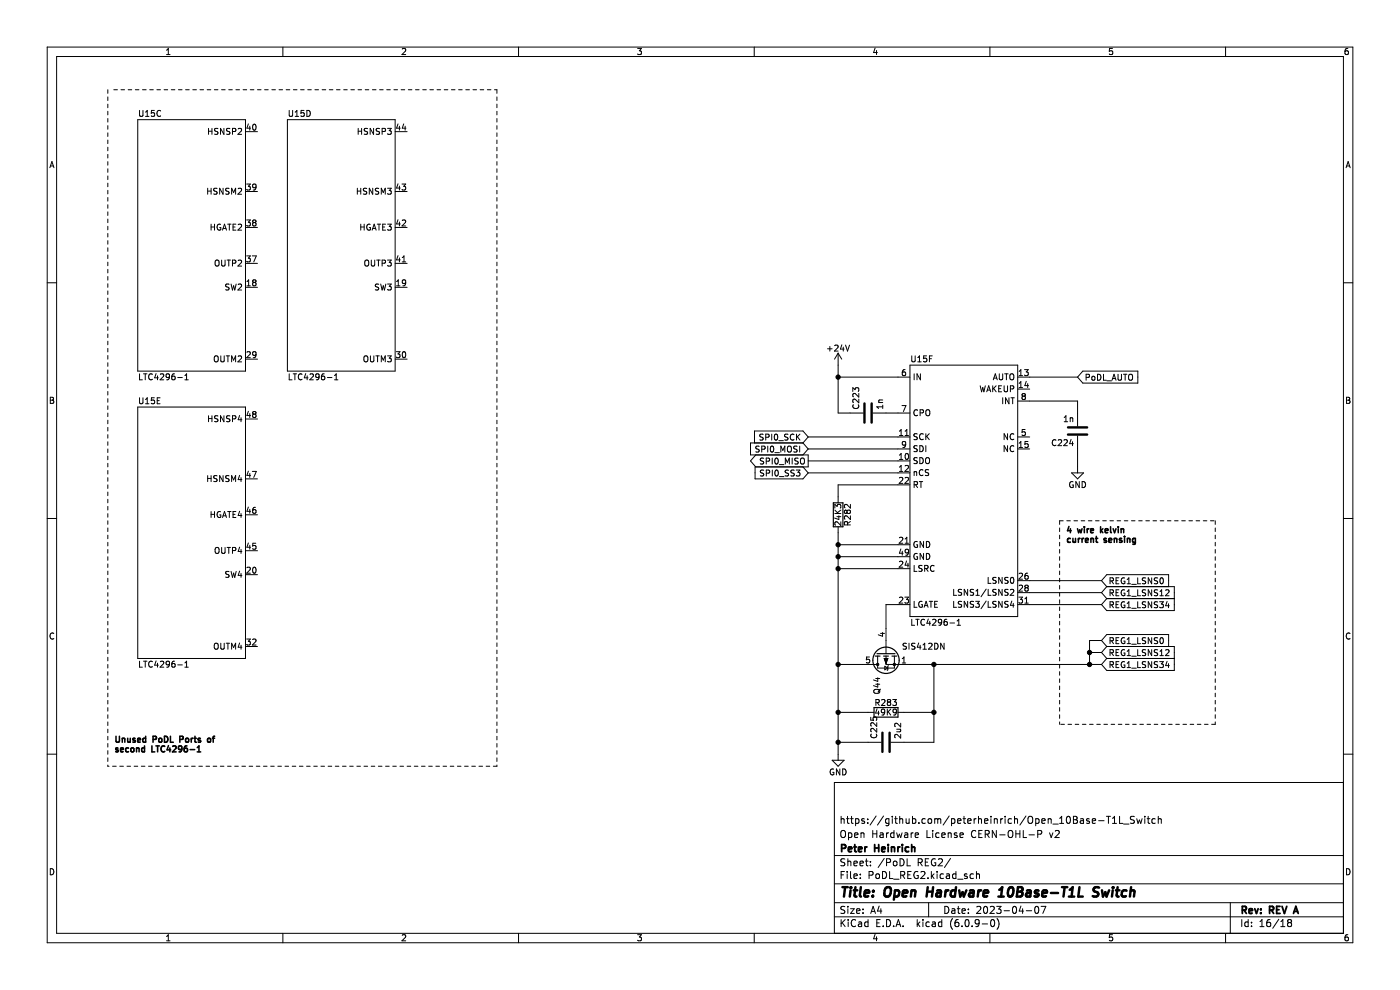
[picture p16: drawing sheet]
<svg xmlns="http://www.w3.org/2000/svg" width="297mm" height="210mm" viewBox="0 0 297 210" stroke-linecap="round" stroke-linejoin="round" font-family="sans-serif">
<path d="M0 0h297v210h-297z" fill-rule="evenodd" fill="#fff" stroke="#fff" stroke-width=".21"/>
<g fill="none" stroke="#000" stroke-width=".21">
<path d="M10 10h277v190h-277zM12 12h273v186h-273zM22.9 19v.8M24.1 19h.8M25.7 19h.7M27.2 19h.8M28.7 19h.8M30.2 19h.8M31.8 19h.7M33.3 19h.7M34.8 19h.8M35.3 11.6h.8"/>
<path d="M35.3 10.6l.4-.3v1.3M36.3 19h.8M37.9 19h.7M39.4 19h.7M40.9 19h.8M42.4 19h.8M44 19h.7M45.5 19h.7M47 19h.8M48.5 19h.8M50 19h.8M51.6 19h.7"/>
<path d="M53.1 19h.8M54.6 19h.8M56.1 19h.8M57.7 19h.7M59.2 19h.8M60 10v2M60.7 19h.8M62.2 19h.8M63.8 19h.7M65.3 19h.7M66.8 19h.8M68.3 19h.8"/>
<path d="M69.9 19h.7M71.4 19h.7M72.9 19h.8M74.4 19h.8M76 19h.7M77.5 19h.7M79 19h.8M80.5 19h.8M82.1 19h.7M83.6 19h.7M85.1 19h.8M85.3 10.4l.5-.1 .3 .3-.8 1h.8"/>
<path d="M86.6 19h.8M88.1 19h.8M89.7 19h.7M91.2 19h.8M92.7 19h.8M94.2 19h.8M95.8 19h.7M97.3 19h.8M98.8 19h.8M100.3 19h.8M101.9 19h.7M103.4 19h.7"/>
<path d="M104.9 19h.5v.8M110 10v2M135.3 10.3h.8l-.5 .5 .4 .1v.6l-.2 .1-.5-.1M160 10v2M185.6 10.2l-.3 .9h.8M185.9 10.7v.9M210 10v2M236 10.3h-.6l-.1 .6 .6-.1 .1 .7-.2 .1-.5-.1M260 10v2M285.9 10.3h-.3l-.2 .3-.1 .7 .3 .3 .4-.1-.1-.7h-.3l-.3 .2M10.6 35.6l.4-1.3 .4 1.3M10.7 35.2h.6"/>
<path d="M22.9 20.6v.7M22.9 22.1v.7M22.9 23.6v.8M22.9 25.1v.8M22.9 26.7v.7M22.9 28.2v.7M22.9 29.7v.8M22.9 31.2v.8M22.9 32.8v.7M22.9 34.3v.7M22.9 35.8v.8M22.9 37.3v.8"/>
<path d="M22.9 38.8v.8M29.2 25.4h22.9v53.3h-22.9zM29.6 23.4v1.1l.2 .2h.3l.2-.2v-1.1M30.9 24.7h.7M30.9 23.8l.3-.4v1.3M32.7 23.4h-.6v.6h.6v.6l-.1 .1-.5-.1M34.1 23.5a.56 .56 0 0 0-.8 .6 .56 .56 0 0 0 .8 .5M44.1 39.9v1.3M44.2 27.2v1.3M44.2 27.8h.8M44.8 39.9v1.3M45 27.2v1.3"/>
<path d="M46.1 40l-.7 .1v.3l.5 .3 .2 .3-.3 .2-.5-.1M46.2 27.3l-.6 .1v.3l.5 .3 .1 .3-.2 .2-.5-.1M47.3 39.9v1.3l-.7-1.3v1.3M47.5 27.2v1.3l-.7-1.3v1.3M48.6 40l-.7 .1v.3l.6 .3 .1 .3-.2 .2-.5-.1M48.8 27.3l-.7 .1v.3l.6 .3 .1 .3-.3 .2-.5-.1M49.3 27.9l.6-.1 .1-.4-.7-.2v1.3M50.5 27.4l.5-.2 .3 .4-.8 .9h.8M52.1 27.9h2.5M52.3 39h.8l-.4 .5 .3 .1v.6l-.1 .1-.6-.1M52.7 26.3l-.3 .9h.8M53 26.8v.8"/>
<path d="M53.7 26.5l.2-.2a.68 .68 0 0 1 .4 .7 .68 .68 0 0 1-.4 .6l-.3-.5zM54.3 39.6l-.2 .2h-.4v-.6l.4-.2 .2 .3v.7l-.2 .3h-.4M61 25.4h22.8v53.3h-22.8zM61.4 23.4v1.1l.2 .2h.2l.3-.2v-1.1M62.6 24.7h.7M62.6 23.8l.4-.4v1.3M64.5 23.4h-.6l-.1 .6h.6l.1 .6-.2 .1-.5-.1M65.1 23.4a.64 .64 0 0 1 .7 .7 .64 .64 0 0 1-.7 .6zM75.8 39.9v1.3M76 27.8h.7M76 27.2v1.3M76.5 39.9v1.3"/>
<path d="M76.7 27.2v1.3M77.8 40l-.7 .1v.3l.6 .3 .1 .3-.2 .2-.5-.1M78 27.3l-.7 .1v.3l.6 .3 .1 .3-.3 .2-.4-.1M79.1 39.9v1.3l-.8-1.3v1.3M79.3 27.2v1.3l-.8-1.3v1.3M80.3 40l-.6 .1v.3l.5 .3 .1 .3-.2 .2-.5-.1M80.5 27.3l-.6 .1v.3l.5 .3 .1 .3-.2 .2-.5-.1M81.1 27.9l.6-.1v-.4l-.6-.2v1.3M82.2 39.9h.8l-.4 .5 .3 .1v.6l-.1 .1-.6-.1M82.2 27.2h.8l-.4 .5 .3 .1v.6l-.1 .1-.6-.1M83.8 27.9h2.6M84.4 26.3l-.3 .9h.8"/>
<path d="M84.4 39l-.3 .9h.8M84.7 26.8v.8M84.7 39.5v.8M85.3 39h.8l-.5 .5 .4 .1v.6l-.2 .1-.5-.1M85.6 26.3l-.3 .9h.8M85.9 26.8v.8M105.4 20.6v.7M105.4 22.1v.7M105.4 23.6v.8M105.4 25.1v.8M105.4 26.7v.7M105.4 28.2v.7"/>
<path d="M105.4 29.7v.8M105.4 31.2v.8M105.4 32.8v.7M105.4 34.3v.7M105.4 35.8v.8M105.4 37.3v.8M105.4 38.8v.8M285.6 35.6l.4-1.3 .4 1.3M285.7 35.2h.6M10 60h2M22.9 40.4v.7M22.9 41.9v.8"/>
<path d="M22.9 43.4v.8M22.9 44.9v.8M22.9 46.5v.7M22.9 48v.8M22.9 49.5v.8M22.9 51v.8M22.9 52.6v.7M22.9 54.1v.8M22.9 55.6v.8M22.9 57.1v.8M22.9 58.7v.7M44.1 40.5h.7"/>
<path d="M44.8 47.6v1.2M44.8 48.2h.7M45.5 47.6v1.2M45.7 55.4l.2-.2a.43 .43 0 0 1 .6 .4v.4a.42 .42 0 0 1-.4 .5 .42 .42 0 0 1-.5-.5zM46.8 47.6a.58 .58 0 0 0-.8 .6 .58 .58 0 0 0 .8 .5v-.4h-.2M47 55.2v1l.3 .2h.3l.1-.2v-1M47.2 48.8l.4-1.2 .4 1.2M47.3 48.5h.6M48.2 55.2h.7M48.3 47.6h.7M48.5 55.2v1.2M48.7 47.6v1.2"/>
<path d="M49.1 41.2v-1.3l.5 .9 .4-.9v1.3M49.3 55.8h.6l.1-.5-.7-.1v1.2M49.4 48.2h.5M50 47.6h-.6v1.2h.6M50.5 47.7l.5-.1 .3 .3-.8 .9h.8M50.5 40.1l.5-.2 .3 .4-.8 .9h.8M50.5 55.3l.5-.1 .3 .3-.8 .9h.8M52.1 55.9h2.5M52.1 48.2h2.5M52.1 40.6h2.5M52.3 46.7h.8l-.4 .4 .3 .2v.5l-.1 .1-.6-.1M52.3 54.3h.8l-.4 .5 .3 .1v.5l-.1 .2-.6-.2"/>
<path d="M52.4 59.7l.3-.3v1.2M53.5 54.3h.9l-.6 1.3M53.8 59.9l-.2 .2 .1 .4 .1 .1h.3l.2-.2v-.3l-.2-.2M53.8 59.9l-.2-.2 .2-.3h.3l.2 .2-.2 .3M53.8 47.2l-.2 .2 .1 .4 .1 .1h.3l.2-.2v-.3l-.2-.2M53.8 47.2l-.2-.2 .2-.3h.3l.2 .2-.2 .3M53.8 59.9h.3M53.8 47.2h.3M75.8 40.5h.7M76.5 48.2h.8M76.5 47.6v1.2M77.3 47.6v1.2"/>
<path d="M77.4 55.4l.3-.2a.43 .43 0 0 1 .5 .4v.4a.42 .42 0 0 1-.4 .5 .42 .42 0 0 1-.4-.5zM78.5 47.6a.58 .58 0 0 0-.7 .6 .58 .58 0 0 0 .8 .5v-.4h-.3M78.8 55.2v1l.2 .2h.4l.1-.2v-1M79 48.8l.4-1.2 .4 1.2M79.1 48.5h.6M79.9 55.2h.7M80 47.6h.8M80.3 55.2v1.2M80.4 47.6v1.2M80.9 41.2v-1.3l.4 .9 .4-.9v1.3M81.1 55.8h.6v-.5l-.6-.1v1.2M81.2 48.2h.4"/>
<path d="M81.8 47.6h-.6v1.2h.6M82.2 55.2h.8l-.4 .5 .3 .1v.5l-.1 .1-.6-.1M82.2 47.6h.8l-.4 .4 .3 .2v.5l-.1 .1-.6-.1M83.8 55.9h2.6M83.8 48.2h2.6M83.8 40.6h2.6M84.1 59.7l.4-.3v1.2M84.4 54.2l-.3 .9h.8M84.4 46.6l-.3 .9h.8M84.7 47.1v.8M84.7 54.7v.9M85.3 46.8l.5-.1 .3 .3-.8 .9h.8"/>
<path d="M85.3 55.6h.8M85.3 54.6l.4-.3v1.3M86.1 59.9l-.3 .2h-.3l-.1-.6 .4-.1 .3 .2-.1 .7-.2 .3h-.3M105.4 40.4v.7M105.4 41.9v.8M105.4 43.4v.8M105.4 44.9v.8M105.4 46.5v.7M105.4 48v.8M105.4 49.5v.8M105.4 51v.8M105.4 52.6v.7"/>
<path d="M105.4 54.1v.8M105.4 55.6v.8M105.4 57.1v.8M105.4 58.7v.7M285 60h2M22.9 60.2v.7M22.9 61.7v.8M22.9 63.2v.8M22.9 64.8v.7M22.9 66.3v.7M22.9 67.8v.8M22.9 69.3v.8"/>
<path d="M22.9 70.9v.7M22.9 72.4v.7M22.9 73.9v.8M22.9 75.4v.8M22.9 76.9v.8M22.9 78.5v.7M22.9 80v.8M29.6 79.3v1.3h.6M30.4 79.3h.8M30.8 79.3v1.3M32.3 79.4a.56 .56 0 0 0-.8 .5 .56 .56 0 0 0 .8 .5M33.1 79.2l-.3 .9h.8"/>
<path d="M33.4 79.7v.9M34 79.4l.5-.1 .2 .4-.7 .9h.7M36 79.8l-.3 .3-.4-.1v-.6l.4-.1 .3 .2-.1 .8-.2 .2-.4 .1M37 79.3l-.3 .1-.2 .2-.1 .7 .3 .3 .4-.2-.1-.6h-.3l-.3 .2M39.2 79.7l.4-.4v1.3M45.5 75.7l.3-.2a.43 .43 0 0 1 .5 .4v.4a.42 .42 0 0 1-.4 .5 .42 .42 0 0 1-.5-.5zM46.8 75.5v1l.3 .3h.2l.3-.3v-1M48 75.5h.7M48.4 75.5v1.3M48.6 60.3l-.7 .1v.3l.6 .3 .1 .3-.2 .2h-.5M49 60.3l.3 1.2 .3-.9 .2 .9 .3-1.2M49.1 76.8v-1.3l.5 .9 .4-.9v1.3"/>
<path d="M50.5 75.6l.5-.1 .3 .4-.8 .9h.8M50.5 60.4l.5-.1 .3 .3-.8 .9h.8M52.1 60.9h2.5M52.1 76.2h2.5M52.4 60.6h.7M52.4 74.7l.5-.1 .2 .4-.8 .9h.8M54.3 75.1l-.2 .3-.4-.1v-.6l.4-.1 .2 .2v.8l-.2 .2-.4 .1M61.4 79.3v1.3h.6M62.2 79.3h.7M62.6 79.3v1.3M64.1 79.4a.56 .56 0 0 0-.8 .5 .56 .56 0 0 0 .8 .5M64.9 79.2l-.3 .9h.7"/>
<path d="M65.2 79.7v.9M65.8 79.4l.4-.1 .3 .4-.8 .9h.8M67.7 79.8l-.2 .3-.4-.1-.1-.6 .5-.1 .2 .2-.1 .8-.1 .2-.4 .1M68.8 79.3l-.4 .1-.2 .2v.7l.2 .3 .4-.2v-.6h-.4l-.2 .2M71 79.7l.3-.4v1.3M77.3 75.7l.2-.2a.43 .43 0 0 1 .5 .4v.4a.42 .42 0 0 1-.4 .5 .42 .42 0 0 1-.4-.5zM78.6 75.5v1l.2 .3h.3l.2-.3v-1M79.7 75.5h.8M80.1 75.5v1.3M80.3 60.3l-.6 .1v.3l.5 .3 .1 .3-.2 .2h-.5M80.8 60.3l.3 1.2 .2-.9 .3 .9 .3-1.2M80.9 76.8v-1.3l.4 .9 .4-.9v1.3"/>
<path d="M82.2 60.3h.8l-.4 .4 .3 .2v.5l-.1 .1-.6-.1M82.2 75.5h.8l-.4 .5 .3 .1v.5l-.1 .2-.6-.2M83.8 60.9h2.6M83.8 76.2h2.6M84.1 74.6h.8l-.5 .5 .4 .1v.5l-.2 .2-.5-.2M84.1 60.6h.8M85.5 74.7l.1-.1a.68 .68 0 0 1 .5 .6 .68 .68 0 0 1-.5 .7l-.3-.5zM105.4 60.2v.7M105.4 61.7v.8M105.4 63.2v.8M105.4 64.8v.7M105.4 66.3v.7"/>
<path d="M105.4 67.8v.8M105.4 69.3v.8M105.4 70.9v.7M105.4 72.4v.7M105.4 73.9v.8M105.4 75.4v.8M105.4 76.9v.8M105.4 78.5v.7M105.4 80v.8M175.6 74h.9M176 73.5v1M177.1 73.3l.5-.1 .2 .4-.8 .9h.8"/>
<path d="M177.8 74.9v12.7h5.3M177.8 80h15.2M177.8 74.9l-.8 1.3M177.8 74.9l.8 1.3M178.6 73.1l-.3 .9h.8M178.9 73.6v.9M179.4 73.2l.4 1.3 .4-1.3M192 78.4l-.3 .1-.2 .2-.1 .7 .3 .3 .4-.1-.1-.6-.3-.1-.3 .2M193 77.5h22.9v53.3h-22.9zM193.4 75.5v1l.3 .3h.2l.2-.3v-1M193.9 79.3v1.3M194.7 75.9l.4-.4v1.3"/>
<path d="M194.7 76.8h.7M195.3 79.3v1.3l-.8-1.3v1.3M196.6 75.5h-.6l-.1 .6 .6-.1 .1 .6-.2 .2-.5-.2M197.2 76.1h.4M197.8 75.5h-.6v1.3M212 79.3v1l.2 .3h.3l.2-.3v-1M213.1 79.3h.8M213.5 79.3v1.3M214.3 79.5l.2-.2a.43 .43 0 0 1 .6 .4v.4a.42 .42 0 0 1-.4 .5 .42 .42 0 0 1-.5-.5zM215.9 80h12.7M216.2 79.7h.7M216.2 78.8l.4-.4v1.3"/>
<path d="M217.4 78.4h.7l-.4 .5 .4 .1v.6l-.2 .1-.5-.1M229.7 78.7h11.7v2.6h-11.7l-1.1-1.3zM231.7 79.9l.2-.1 .3 .1v.7l-.5-.1zM232.8 79.4a.64 .64 0 0 1 .8 .6 .64 .64 0 0 1-.8 .7zM234.1 79.4v1.3h.6M237.2 79.4v1l.2 .3h.3l.2-.3v-1M238.3 79.4h.8M238.7 79.4v1.3M239.5 79.6l.2-.2a.43 .43 0 0 1 .6 .4v.4a.42 .42 0 0 1-.5 .5 .42 .42 0 0 1-.4-.5zM10.7 84.3h.4l.3 .2-.3 .4 .3 .1v.3l-.2 .3h-.5zM10.7 84.9h.4M22.9 81.5v.8"/>
<path d="M22.9 83v.8M22.9 84.6v.7M22.9 86.1v.8M22.9 87.6v.8M22.9 89.1v.8M22.9 90.7v.7M22.9 92.2v.7M22.9 93.7v.8M22.9 95.2v.8M22.9 96.8v.7M22.9 98.3v.7M22.9 99.8v.8"/>
<path d="M29.2 86.3h22.9v53.4h-22.9zM29.6 84.4v1l.2 .2h.3l.2-.2v-1M30.9 84.7l.3-.3v1.2M30.9 85.6h.7M32.7 84.4h-.6v.6l.6-.1v.6l-.1 .1-.5-.1M33.4 85h.4M34 84.4h-.6v1.2h.6M37.7 80.1h1M39.2 80.6h.7M44.2 88.2v1.3M44.2 88.8h.8M45 88.2v1.3"/>
<path d="M46.2 88.2l-.6 .1v.4l.5 .2 .1 .3-.2 .3-.5-.1M47.5 88.2v1.3l-.7-1.3v1.3M48.8 88.2l-.7 .1v.4l.6 .2 .1 .3-.3 .3-.5-.1M49.3 88.9l.6-.1 .1-.5-.7-.1v1.3M50.8 88.1l-.3 .9h.8M51.1 88.6v.9M52.1 88.9h2.5M52.7 99.9l-.3 .9h.8M52.7 87.2l-.3 .9h.8M53 87.7v.9M53.5 100h.9l-.6 1.3M53.8 87.8l-.2-.2 .2-.3h.3l.2 .2-.2 .3"/>
<path d="M53.8 87.8l-.2 .3 .1 .3 .1 .2h.3l.2-.3v-.2l-.2-.3M53.8 87.8h.3M69.5 80.1h.9M71 80.6h.7M105.4 81.5v.8M105.4 83v.8M105.4 84.6v.7M105.4 86.1v.8M105.4 87.6v.8M105.4 89.1v.8M105.4 90.7v.7M105.4 92.2v.7"/>
<path d="M105.4 93.7v.8M105.4 95.2v.8M105.4 96.8v.7M105.4 98.3v.7M105.4 99.8v.8M160.3 96.5l-1.1 1.3 1.1 1.2M161.1 94.7h-.7v.4l.5 .3 .2 .3-.3 .2-.5-.1M161.6 95.3l.6-.1 .1-.5-.7-.1v1.3M161.9 92.1l-.7 .1v.4l.6 .2 .1 .3-.2 .3-.5-.1M162 97.2l-.7 .1v.4l.6 .2 .1 .3-.2 .2h-.5M162 99.8h-.6v.4l.5 .2 .1 .3-.2 .3-.5-.1M162.4 92.8l.7-.1v-.5l-.7-.1v1.3"/>
<path d="M162.6 97.8h.6v-.5l-.6-.1v1.2M162.9 94.6v1.3M163.5 94.7l.2-.1a.68 .68 0 0 1 .5 .7 .68 .68 0 0 1-.5 .6l-.3-.5zM163.7 92.1v1.3M163.8 97.2v1.2M163.8 99.7v1.3M164.4 92.2l.2-.1a.68 .68 0 0 1 .4 .6 .68 .68 0 0 1-.4 .7l-.3-.5zM164.4 96h.9M164.5 97.3l.2-.1a.68 .68 0 0 1 .4 .6 .68 .68 0 0 1-.4 .6l-.3-.4zM164.5 99.8l.2-.1a.68 .68 0 0 1 .4 .6 .68 .68 0 0 1-.4 .7l-.3-.5zM165.2 93.5h1M165.3 98.6h1"/>
<path d="M165.7 95.9v-1.3l.4 .9 .4-.9v1.3M166.6 98.4v-1.2l.4 .9 .5-.9v1.2M167.2 92.1h-.5l-.3 .2 .2 .3 .5 .3v.3l-.7 .1M167.2 94.7l.1-.1a.43 .43 0 0 1 .6 .5v.4a.42 .42 0 0 1-.4 .4 .42 .42 0 0 1-.5-.4zM167.3 99.8h-.7v.4l.6 .2 .1 .3-.3 .3-.4-.1M168.1 97.2v1.2M168.4 92.2a.56 .56 0 0 0-.8 .5 .56 .56 0 0 0 .8 .5M168.5 99.8h-.7v.4l.6 .2 .1 .3-.2 .3-.5-.1M168.9 99.7h.8l-.4 .5 .3 .1v.6l-.1 .1-.6-.1M169 92.1v1.3M169.1 94.7h-.7v.4l.6 .3 .1 .3-.2 .2-.5-.1M169.2 92.6l.5 .8"/>
<path d="M169.3 97.2l-.6 .1v.4l.5 .2 .1 .3-.2 .2h-.5M169.6 94.6v1.3M169.7 92.1l-.7 .7M169.9 97.4l.2-.2a.43 .43 0 0 1 .6 .4v.4a.42 .42 0 0 1-.5 .5 .42 .42 0 0 1-.4-.5zM170.3 99l1.2 1.3M170.3 94h-11.1v2.5h12.3v2.5h-11.3v2.6h10.1l1.2-1.3M170.3 94l1.2 1.2M171.5 92.7h21.5M171.5 97.8h21.5M171.5 95.2h21.5M171.5 92.7l-1.2-1.3h-10.2v2.6M171.5 92.7l-1.2 1.3"/>
<path d="M171.5 95.2l-1.2 1.3M180.9 83v-.8l.5 .5 .1-.4h.6l.1 .2-.1 .5M181 85.9a.56 .56 0 0 0 .6 .8 .56 .56 0 0 0 .5-.8M182.2 83.5v.7l-.9-.7-.4 .2 .1 .5M182.2 84.7v.7l-.9-.7-.4 .2 .1 .5M185.2 87.6h7.8M186.4 85.4h.9M187.3 86.3h-1.3l.4 .4M187.3 85.9v.8M187.3 84.8l-.8 .1v.5M190.8 97.5h.7M190.8 91.5l.4-.4v1.3"/>
<path d="M190.8 96.6l.4-.4v1.3M190.8 99.1l.4-.4v1.3M190.8 92.4h.7M190.8 100h.7M191.3 86h.9l-.5 1.3M192 98.8l.5-.1 .2 .4-.7 .9h.7M192 92.4h.7M192 91.5l.4-.4v1.3M192.1 96.3l.2-.1a.68 .68 0 0 1 .5 .6 .68 .68 0 0 1-.5 .7l-.3-.5zM192.1 94.2l-.2 .2h-.4v-.6l.4-.2 .2 .3v.7l-.2 .3h-.4M194.6 92.1h-.7v.4l.6 .2 .1 .3-.2 .3-.5-.1M194.6 94.6l-.7 .1v.3l.6 .3 .1 .3-.2 .2-.5-.1"/>
<path d="M194.6 97.1l-.7 .1v.4l.6 .2 .1 .3-.2 .2h-.5M194.7 87a.56 .56 0 0 0-.8 .6 .56 .56 0 0 0 .8 .5M195.1 94.5a.64 .64 0 0 1 .8 .7 .64 .64 0 0 1-.8 .6zM195.1 97.1a.64 .64 0 0 1 .8 .6 .64 .64 0 0 1-.8 .6zM195.2 87.6l.6-.1 .1-.5-.7-.1v1.3M195.8 99.7a.56 .56 0 0 0-.8 .6 .56 .56 0 0 0 .8 .5M195.9 92.1a.56 .56 0 0 0-.8 .5 .56 .56 0 0 0 .8 .5M196.4 97.3l.2-.2a.43 .43 0 0 1 .6 .4v.4a.42 .42 0 0 1-.4 .5 .42 .42 0 0 1-.5-.5zM196.4 92v1.3M196.4 94.5v1.3M196.5 87.1l.2-.2a.43 .43 0 0 1 .6 .4v.5a.42 .42 0 0 1-.5 .4 .42 .42 0 0 1-.4-.4zM196.6 92.5l.5 .8"/>
<path d="M197 99.7h-.7v.4l.6 .2 .1 .3-.2 .3-.5-.1M197.1 92l-.7 .7M207.9 81.8l.3 1.3 .3-.9 .2 .9 .3-1.3M209.3 83.1l.5-1.3 .4 1.3M209.5 82.7h.6M210.6 81.8v1.3M210.7 80.6l.4-1.3 .5 1.3M210.8 82.4l.5 .7M210.8 80.2h.6M211.3 81.8l-.7 .8M211.9 82.4h.4M212.5 81.8h-.6v1.3h.6"/>
<path d="M212.7 84.4v1.2M213 81.8v1.1l.3 .2h.2l.2-.2v-1.1M213.7 92v1.3l-.7-1.3v1.3M213.7 94.5v1.3l-.7-1.3v1.3M214 84.4v1.2l-.7-1.2v1.2M214.3 82.5l.7-.1v-.4l-.7-.2v1.3M214.5 84.4h.7M214.8 84.4v1.2M215.1 94.7a.56 .56 0 0 0-.8 .5 .56 .56 0 0 0 .8 .5M215.1 92.1a.56 .56 0 0 0-.8 .5 .56 .56 0 0 0 .8 .5M215.9 85.1h12.7v5.3M215.9 92.7h2.5"/>
<path d="M215.9 95.2h2.5M215.9 82.5h2.5M216.2 81.3l.4-.3v1.2M216.2 94l.4-.4v1.3M216.2 82.2h.7M216.2 94.9h.7M217 84l-.2-.2 .2-.3h.3l.2 .2-.2 .3M217 84l-.2 .3v.2l.2 .3 .4-.1 .1-.2v-.3l-.2-.2M217 84h.3M217.5 91.1h-.6l-.1 .6h.6l.1 .6-.2 .1-.5-.1M217.7 80.9l-.3 .9h.8M218 81.4v.8"/>
<path d="M218.1 93.6h-.6l-.1 .7 .6-.1 .1 .6-.2 .1-.5-.1M224 93.4a.56 .56 0 0 0-.8 .5 .56 .56 0 0 0 .8 .5M224.5 93.4l.5-.1 .2 .3-.8 .9h.8M225.7 93.4l.5-.1 .2 .3-.8 .9h.8M225.8 89.5h.7M225.8 88.6l.3-.4v1.3M227 88.6v.9M227 88.7h.5l.1 .8M227.2 93.2l-.3 .9h.8M227.5 93.7v.8M228.6 92.4v7.9M230.4 80.1l.6-.1 .1-.5-.7-.1v1.3"/>
<path d="M234.8 80.8h1M235.9 80.7l.4-1.3 .5 1.3M236 80.3h.6M285.7 84.3h.4l.2 .2-.2 .4 .2 .1 .1 .3-.2 .3h-.5zM285.7 84.9h.4M10 110h2M22.9 101.3v.8M22.9 102.9v.7M22.9 104.4v.7M22.9 105.9v.8M22.9 107.4v.8M22.9 108.9v.8"/>
<path d="M22.9 110.5v.7M22.9 112v.8M22.9 113.5v.8M22.9 115v.8M22.9 116.6v.7M22.9 118.1v.8M22.9 119.6v.8M44.1 100.9v1.3M44.1 101.5h.7M44.8 100.9v1.3M44.8 108.5v1.3M44.8 109.1h.7"/>
<path d="M45.5 108.5v1.3M45.7 116.3l.2-.2a.43 .43 0 0 1 .6 .5v.4a.42 .42 0 0 1-.4 .4 .42 .42 0 0 1-.5-.4zM46.1 100.9l-.7 .1v.4l.5 .2 .2 .3-.3 .3-.5-.1M46.8 108.6a.58 .58 0 0 0-.8 .6 .58 .58 0 0 0 .8 .5v-.5h-.2M47 116.1v1.1l.3 .2 .3-.1 .1-.1v-1.1M47.2 109.8l.4-1.3 .4 1.3M47.3 109.4h.6M47.3 100.9v1.3l-.7-1.3v1.3M48.2 116.1h.7M48.3 108.5h.7M48.5 116.1v1.3M48.6 100.9l-.7 .1v.4l.6 .2 .1 .3-.2 .3-.5-.1"/>
<path d="M48.7 108.5v1.3M49.1 102.2v-1.3l.5 .9 .4-.9v1.3M49.3 116.8l.6-.1 .1-.5-.7-.1v1.3M49.4 109.1h.5M50 108.5h-.6v1.3h.6M50.8 116.1l-.3 .9h.8M50.8 108.4l-.3 1h.8M50.8 100.8l-.3 .9h.8M51.1 101.3v.9M51.1 108.9v.9M51.1 116.6v.8M52.1 101.6h2.5"/>
<path d="M52.1 116.8h2.5M52.1 109.2h2.5M52.7 115.2l-.3 .9h.8M52.7 107.6l-.3 .9h.8M53 100.4v.9M53 108v.9M53 115.7v.8M54.2 107.6l-.4 .1-.1 .2-.1 .7 .2 .3 .5-.1-.1-.6-.4-.1-.2 .2M54.3 115.2h-.6l-.1 .6h.6l.1 .6-.2 .1-.5-.1M105.4 101.3v.8M105.4 102.9v.7M105.4 104.4v.7"/>
<path d="M105.4 105.9v.8M105.4 107.4v.8M105.4 108.9v.8M105.4 110.5v.7M105.4 112v.8M105.4 113.5v.8M105.4 115v.8M105.4 116.6v.7M105.4 118.1v.8M105.4 119.6v.8M162.6 100.4l.6-.1v-.5l-.6-.1v1.3M165.3 101.1h1"/>
<path d="M171.5 100.3h21.5M177.1 107.8v-.8l.5 .4 .1-.3h.6l.1 .1-.1 .6M177.1 108.2l.7 .7M177.1 108.9h1.3M177.5 109.6h.9M177.8 111.7v49.6M177.8 118.1h15.2M177.8 115.6h15.2M178 109.4v.8l-1-.3M178.4 110.7v.8l-.9-.8-.4 .2 .1 .5M178.4 108.2l-.7 .5M179.7 108.4l.2-.2h.3l.2 .2v.3l-.2 .2h-.3l-.2-.2"/>
<path d="M179.7 108.4l-.3-.2-.3 .2 .1 .4 .2 .1 .3-.2M179.7 108.4v.3M179.8 111.3l-.1-.6h-.4l-.2 .6h1.3M180.4 107v.8l-.9-.8-.4 .2 .2 .5M180.4 109.4v.8l-.9-.8-.4 .3 .2 .4M180.4 110.6l-.6 .4M190.8 101.4l.5-.1 .2 .3-.8 .9h.8M190.8 114.1l.5-.1 .2 .3-.8 .9h.8M190.8 119.2l.5-.2 .2 .4-.8 .9h.8M191.1 116.4l-.3 1h.8M191.4 116.9v.9M192 101.4l.5-.1 .2 .3-.7 .9h.7"/>
<path d="M192 114.3l.4-.3v1.2M192 115.2h.7M192.3 119l-.3 .9h.8M192.6 119.5v.8M192.7 117.1l-.2 .2-.4-.1v-.6l.4-.1 .2 .2v.8l-.2 .2-.4 .1M193 102.9h-15.2v3.8M193.9 102.8h.6l.1-.5-.7-.1v1.2M193.9 100v.9M193.9 119.9v1.3h.6M193.9 100.2l.5-.1 .1 .8M194.2 102.8l.5 .6M194.6 114.9a.58 .58 0 0 0-.7 .6 .58 .58 0 0 0 .8 .5v-.4h-.3"/>
<path d="M194.6 117.5a.58 .58 0 0 0-.7 .5 .58 .58 0 0 0 .8 .5v-.4h-.3M195 102.2h.7M195.4 102.2v1.2M195.6 120l-.6 .1v.3l.5 .3 .1 .3-.2 .2-.5-.1M195.9 114.9v1.2l-.7-1.2v1.2M195.9 117.4v1.3l-.7-1.3v1.3M196.5 114.9a.64 .64 0 0 1 .8 .6 .64 .64 0 0 1-.8 .6zM196.5 117.4a.64 .64 0 0 1 .8 .6 .64 .64 0 0 1-.8 .7zM224.8 112v.8M224.8 113.5v.8M224.8 115v.8M224.8 116.6v.7"/>
<path d="M224.8 118.1v.8M224.8 119.6v.8M225.6 110.5h-.8v.7M226.3 110.5h.8M227.3 100.3h2.6l-1.3 1.3zM227.6 102.2a.58 .58 0 0 0-.7 .6 .58 .58 0 0 0 .8 .5v-.4h-.2M227.8 110.5h.8M229 102.2v1.2l-.8-1.2v1.2M229.4 110.5h.7M229.6 102.2a.64 .64 0 0 1 .7 .6 .64 .64 0 0 1-.7 .6zM230.9 110.5h.7M232.4 110.5h.8"/>
<path d="M233.9 110.5h.8M235.5 110.5h.7M237 110.5h.7M238.5 110.5h.8M240 110.5h.8M241.6 110.5h.7M243.1 110.5h.7M244.6 110.5h.8M246.1 110.5h.8M247.6 110.5h.8M249.2 110.5h.7M250.7 110.5h.8"/>
<path d="M252.2 110.5h.8M253.7 110.5h.8M255.3 110.5h.7M256.8 110.5h.8M257.8 110.5v.7M257.8 112v.8M257.8 113.5v.8M257.8 115v.8M257.8 116.6v.7M257.8 118.1v.8M257.8 119.6v.8M285 110h2"/>
<path d="M11.4 134.4a.58 .58 0 0 0-.8 .5 .58 .58 0 0 0 .8 .5M22.9 121.1v.8M22.9 122.7v.7M22.9 124.2v.7M22.9 125.7v.8M22.9 127.2v.8M22.9 128.8v.7M22.9 130.3v.7M22.9 131.8v.8M22.9 133.3v.8M22.9 134.9v.7M22.9 136.4v.7"/>
<path d="M22.9 137.9v.8M22.9 139.4v.8M45.5 136.6l.3-.2a.43 .43 0 0 1 .5 .5v.4a.42 .42 0 0 1-.4 .4 .42 .42 0 0 1-.5-.4zM46.8 136.4v1.1l.3 .2h.2l.3-.2v-1.1M48 136.4h.7M48.4 136.4v1.3M48.6 121.3h-.7v.4l.6 .2 .1 .3-.2 .3-.5-.1M49 121.2l.3 1.3 .3-.9 .2 .9 .3-1.3M49.1 137.7v-1.3l.5 1 .4-1v1.3M50.8 121.1l-.3 1h.8M50.8 136.4l-.3 .9h.8M51.1 121.6v.9"/>
<path d="M51.1 136.9v.8M52.1 137.1h2.5M52.1 121.9h2.5M52.3 135.6h.8l-.4 .4 .3 .2v.5l-.1 .1-.6-.1M52.4 120.4l.5-.1 .2 .4-.8 .9h.8M53.6 135.7l.5-.1 .2 .3-.8 .9h.8M53.7 120.4l.2-.1a.68 .68 0 0 1 .4 .7 .68 .68 0 0 1-.4 .6l-.3-.5zM105.4 121.1v.8M105.4 122.7v.7M105.4 124.2v.7M105.4 125.7v.8M105.4 127.2v.8"/>
<path d="M105.4 128.8v.7M105.4 130.3v.7M105.4 131.8v.8M105.4 133.3v.8M105.4 134.9v.7M105.4 136.4v.7M105.4 137.9v.8M105.4 139.4v.8M177.8 120.6h15.2M184.5 139.4h-.7v.6l.6-.1 .1 .6-.2 .1-.5-.1M186.2 139.2v2.5h3.5v-2.5M186.8 134.4h.8"/>
<path d="M187.2 134.2v.8l-.9-.3M187.6 139.7h.7l-.3 1zM188 139.2v1.8h45.7M190.8 126.8l.5-.1 .2 .3-.8 .9h.8M191.4 139.7l.4-.3v1.2M192 126.7h.7l-.4 .5 .4 .1v.5l-.2 .1-.5-.1M192.3 136.5l-.5-.1-.2 .3 .1 .3 .5 .2v.4l-.6 .1M192.8 136.4v1.3M193 128.3h-5v10.4M193.4 131.4v1.2h.6M193.9 127.6v1.2h.6M194.1 136.5l-.5-.1-.2 .3 .1 .3 .6 .2v.4l-.7 .1"/>
<path d="M194.3 131.4h.7M194.6 131.4v1.2M194.9 136.4l-.3 .9h.8M195.2 136.9v.8M195.6 127.6a.58 .58 0 0 0-.7 .6 .58 .58 0 0 0 .8 .5v-.4h-.3M195.8 136.8l.4-.4v1.3M195.8 137.7h.7M196 128.8l.5-1.2 .4 1.2M196.1 131.5a.56 .56 0 0 0-.7 .5 .56 .56 0 0 0 .7 .5M196.2 120.6l.6-.1v-.4l-.6-.2v1.3M196.2 128.5h.6M196.5 120.6l.4 .6"/>
<path d="M196.9 131.3l-.3 .9h.8M197 136.6l.5-.2 .2 .4-.7 .9h.7M197.1 127.6h.8M197.2 131.8v.8M197.5 127.6v1.2M197.8 131.5l.5-.1 .3 .3-.8 .9h.8M198.2 120.1a.56 .56 0 0 0-.8 .5 .56 .56 0 0 0 .8 .5M198.3 128.2h.4M198.3 136.4a.64 .64 0 0 1 .7 .7 .64 .64 0 0 1-.7 .6zM198.9 127.6h-.6v1.2h.6M199.8 131.9l-.3 .3-.3-.1-.1-.6 .4-.1 .3 .2-.1 .7-.2 .3h-.3M200.3 136.4v1.3l-.7-1.3v1.3"/>
<path d="M200.9 131.4h-.4l-.2 .3v.7l.2 .2 .4-.1v-.6l-.4-.1-.2 .3M201.5 132.2h1M202.3 127.6v1.2h.6M202.3 125v1.3h.6M203 132.6h.8M203 131.7l.4-.3v1.2M204 125.1h-.7v.4l.6 .2 .1 .3-.2 .3-.5-.1M204 127.6l-.7 .1v.3l.6 .3 .1 .3-.2 .2h-.5M205.3 125v1.3l-.7-1.3v1.3M205.3 127.6v1.2l-.7-1.2v1.2M206.5 127.6l-.6 .1v.3l.5 .3 .1 .3-.2 .2h-.5M206.5 125.1h-.6v.4l.5 .2 .1 .3-.2 .3-.5-.1"/>
<path d="M207 127.6h.8l-.5 .4 .4 .2v.5l-.2 .1-.5-.1M207 126.3h.8M207 125.4l.4-.4v1.3M209.2 125l-1.1 1.6M209.2 127.5l-1.1 1.6M209.6 127.6v1.2h.6M209.6 122.5v1.2h.6M209.6 125v1.3h.6M211.3 122.5l-.6 .1v.4l.5 .2 .1 .3-.2 .2h-.5M211.3 125.1h-.6v.4l.5 .2 .1 .3-.2 .3-.5-.1M211.3 127.6l-.6 .1v.3l.5 .3 .1 .3-.2 .2h-.5M212.6 122.5v1.2l-.7-1.2v1.2"/>
<path d="M212.6 125v1.3l-.7-1.3v1.3M212.6 127.6v1.2l-.7-1.2v1.2M213.9 122.5l-.7 .1v.4l.5 .2 .2 .3-.3 .2h-.5M213.9 125.1h-.7v.4l.5 .2 .2 .3-.3 .3-.5-.1M213.9 127.6l-.7 .1v.3l.5 .3 .2 .3-.3 .2h-.5M214.3 125.1l.5-.1 .3 .4-.8 .9h.8M214.5 122.6l.2-.1a.68 .68 0 0 1 .4 .6 .68 .68 0 0 1-.4 .6l-.4-.4zM214.7 127.5l-.4 .9h.8M215 128v.8M215.9 128.3h17.8M215.9 125.7h17.8M215.9 123.2h17.8"/>
<path d="M216.1 126.7h.8l-.4 .5 .4 .1v.5l-.2 .1-.6-.1M216.2 121.7l.5-.1 .2 .4-.8 .9h.8M216.2 124.2l.5-.1 .2 .4-.8 .9h.8M217.4 127.9h.7M217.4 127l.4-.3v1.2M217.7 124.7l-.3-.3 .3-.3h.2l.2 .3-.2 .3M217.7 124.7l-.3 .2 .1 .4 .2 .1h.2l.2-.2v-.4l-.2-.1M217.7 124.7h.2M218 121.6h-.3l-.2 .3-.1 .7 .3 .3 .4-.2-.1-.6h-.3l-.3 .2M224.8 121.1v.8M224.8 122.7v.7M224.8 124.2v.7"/>
<path d="M224.8 125.7v.8M224.8 127.2v.8M224.8 128.8v.7M224.8 130.3v.7M224.8 131.8v.8M224.8 133.3v.8M224.8 134.9v.7M224.8 136.4v.7M224.8 137.9v.8M224.8 139.4v.8M231.1 138.4h2.6M233.7 135.9h-2.6v5.1"/>
<path d="M233.7 138.4l1.1 1.3M233.7 135.9l1.1 1.2M233.7 123.2l1.1-1.3h13.1v2.5M233.7 135.9l1.1-1.3h13.1v2.5M233.7 123.2l1.1 1.2M233.7 125.7l1.1 1.3M234.8 139.7h14.3M234.8 124.4h14.3v5.1h-14.3l-1.1-1.2M234.8 137.1h14.3v5.1h-14.3l-1.1-1.2M234.8 137.1l-1.1 1.3M234.8 139.7l-1.1 1.3M234.8 127h14.3"/>
<path d="M234.8 124.4l-1.1 1.3M234.8 127l-1.1 1.3M235.5 123.2h.6l.1-.5-.7-.1v1.2M235.5 125.8l.6-.1 .1-.5-.7-.1v1.3M235.5 128.3h.6l.1-.5-.7-.2v1.3M235.5 135.9h.6l.1-.5-.7-.1v1.2M235.5 138.5l.6-.1 .1-.5-.7-.1v1.3M235.8 138.5l.4 .6M235.8 135.9l.4 .6M235.8 123.2l.4 .6M235.8 125.8l.4 .6M235.8 128.3l.4 .6"/>
<path d="M236.8 128.3h.4M236.8 138.4h.4M236.8 125.7h.4M236.8 123.2h.4M236.8 135.9h.4M237.4 137.8h-.6v1.3h.6M237.4 122.6h-.6v1.2h.6M237.4 125.1h-.6v1.3h.6M237.4 127.6h-.6v1.3h.6M237.4 135.3h-.6v1.2h.6M238.6 137.9a.58 .58 0 0 0-.8 .6 .58 .58 0 0 0 .8 .5v-.5h-.2M238.6 135.3a.58 .58 0 0 0-.8 .6 .58 .58 0 0 0 .8 .5v-.4h-.2"/>
<path d="M238.6 122.6a.58 .58 0 0 0-.8 .6 .58 .58 0 0 0 .8 .5v-.4h-.2M238.6 127.7a.58 .58 0 0 0-.8 .6 .58 .58 0 0 0 .8 .5v-.4h-.2M238.6 125.2a.58 .58 0 0 0-.8 .6 .58 .58 0 0 0 .8 .5v-.5h-.2M239.1 138.2l.4-.4v1.3M239.1 125.5l.4-.4v1.3M239.1 139.1h.7M239.1 122.9l.4-.3v1.2M239.1 128l.4-.4v1.3M239.1 135.6l.4-.3v1.2M239.1 136.5h.7M239.1 123.8h.7M239.1 126.4h.7"/>
<path d="M239.1 128.9h.7M240.1 139.2h1M240.1 136.7h1M240.1 124h1M240.1 126.5h1M240.1 129h1M241.4 122.6v1.2h.6M241.4 125.1v1.3h.6M241.4 127.6v1.3h.6M241.4 135.3v1.2h.6M241.4 137.8v1.3h.6M243 127.7l-.6 .1v.3l.5 .3 .1 .3-.2 .2h-.5"/>
<path d="M243 135.3l-.6 .1v.4l.5 .2 .1 .3-.2 .2h-.5M243 137.9h-.6v.4l.5 .2 .1 .3-.2 .3-.5-.1M243 122.6l-.6 .1v.4l.5 .2 .1 .3-.2 .2h-.5M243 125.2h-.6v.4l.5 .2 .1 .3-.2 .3-.5-.1M244.3 122.6v1.2l-.7-1.2v1.2M244.3 125.1v1.3l-.7-1.3v1.3M244.3 127.6v1.3l-.7-1.3v1.3M244.3 135.3v1.2l-.7-1.2v1.2M244.3 137.8v1.3l-.7-1.3v1.3M245.6 125.2h-.7v.4l.6 .2 .1 .3-.3 .3-.4-.1M245.6 127.7l-.7 .1v.3l.6 .3 .1 .3-.3 .2h-.4M245.6 135.3l-.7 .1v.4l.6 .2 .1 .3-.3 .2h-.4"/>
<path d="M245.6 137.9h-.7v.4l.6 .2 .1 .3-.3 .3-.4-.1M245.6 122.6l-.7 .1v.4l.6 .2 .1 .3-.3 .2h-.4M246 127.6h.8l-.4 .5 .3 .2v.5l-.1 .1-.6-.1M246.1 125.5l.3-.4v1.3M246.1 139.1h.7M246.1 138.2l.3-.4v1.3M246.1 126.4h.7M246.2 122.7l.2-.1a.68 .68 0 0 1 .4 .6 .68 .68 0 0 1-.4 .6l-.3-.4zM246.2 135.4l.2-.1a.68 .68 0 0 1 .4 .6 .68 .68 0 0 1-.4 .6l-.3-.4zM247.3 137.9l.5-.1 .2 .4-.8 .9h.8M247.3 125.2l.5-.1 .2 .4-.8 .9h.8M247.6 127.6l-.3 .9h.8"/>
<path d="M247.9 128.1v.8M257.8 121.1v.8M257.8 122.7v.7M257.8 124.2v.7M257.8 125.7v.8M257.8 127.2v.8M257.8 128.8v.7M257.8 130.3v.7M257.8 131.8v.8M257.8 133.3v.8M257.8 134.9v.7M257.8 136.4v.7"/>
<path d="M257.8 137.9v.8M257.8 139.4v.8M286.4 134.4a.58 .58 0 0 0-.8 .5 .58 .58 0 0 0 .8 .5M10 160h2M22.9 141v.7M22.9 142.5v.7M22.9 144v.8M22.9 145.5v.8M22.9 147v.8M22.9 148.6v.7M22.9 150.1v.8M22.9 151.6v.8"/>
<path d="M22.9 153.1v.8M22.9 154.7v.7M22.9 156.2v.8M22.9 157.7v.8M22.9 159.2v.8M29.6 140.3v1.2h.6M30.4 140.3h.8M30.8 140.3v1.2M32.3 140.4a.56 .56 0 0 0-.8 .5 .56 .56 0 0 0 .8 .5M33.1 140.2l-.3 .9h.8M33.4 140.7v.8M34 140.4l.5-.1 .2 .3-.7 .9h.7"/>
<path d="M36 140.8l-.3 .2h-.4v-.6l.4-.1 .3 .2-.1 .7-.2 .3h-.4M37 140.3h-.3l-.2 .3-.1 .7 .3 .2 .4-.1-.1-.6-.3-.1-.3 .3M37.7 141h1M39.2 140.6l.4-.3v1.2M39.2 141.5h.7M105.4 141v.7M105.4 142.5v.7M105.4 144v.8M105.4 145.5v.8M105.4 147v.8M105.4 148.6v.7M105.4 150.1v.8"/>
<path d="M105.4 151.6v.8M105.4 153.1v.8M105.4 154.7v.7M105.4 156.2v.8M105.4 157.7v.8M105.4 159.2v.8M177.8 141h8.4M177.8 151.1h7.6M177.8 157.5h9.1M184.7 152.1v.7h.6v-.6l.6-.1 .1 .2-.1 .5M184.8 155.7a.56 .56 0 0 0 .6 .8 .56 .56 0 0 0 .5-.8M185.5 146.3l.7-.1a.42 .42 0 0 1 .4 .5 .42 .42 0 0 1-.4 .4h-.4a.43 .43 0 0 1-.4-.3 .43 .43 0 0 1 .1-.5z"/>
<path d="M185.8 145.1h.8M185.8 143.9h.8M185.8 149h.6l.1-.5-.7-.1v1.3M186 153.3v.8l-.9-.8-.4 .2 .1 .5M186 154.5v.8l-.9-.8-.4 .2 .1 .5M186.1 150.4l-.3 .9h.7M186.1 149l.4 .7M186.2 143.8v.7l-.9-.3M186.2 145v.7l-.9-.3M186.4 150.8v.9M186.8 146.2l-.5 .6M187 148.5l.5-.1 .3 .3-.8 1h.8"/>
<path d="M187.7 151l-.3 .2-.3-.1-.1-.6 .4-.1 .3 .3-.1 .7-.2 .2-.3 .1M187.7 141.3l.6 .4-.6 .4zM188.2 150.4v1.3M188.4 151l.6 .7M188.5 141.2l-.3 1M188.5 148.9l-.3 .3v.2l.3 .3 .3-.1 .2-.2v-.2l-.3-.3M188.5 148.9l-.3-.2 .3-.3h.3l.2 .2-.3 .3M188.5 148.9h.2M189 150.4l-.8 .7M189.4 148.4h.8l-.5 .5 .4 .1v.5l-.2 .2-.5-.2M190.2 151l-.3 .2-.3-.1-.1-.6 .4-.1 .3 .3-.1 .7-.2 .2-.3 .1M190.2 154.7h.9"/>
<path d="M190.5 151.1h7.6M191 154.7v.5h-.8M191.1 153.4v.8l-.9-.8-.4 .3 .1 .4M191.1 155.8v.8l-.9-.8-.4 .2 .1 .5M191.4 140.6h.7M198.1 141v16.5h-9.1M224.8 141v.7M224.8 142.5v.7M224.8 144v.8M224.8 145.5v.8M224.8 147v.8M224.8 148.6v.7"/>
<path d="M224.8 150.1v.8M224.8 151.6v.8M224.8 153.1v.6M225 153.7h.8M226.6 153.7h.7M228.1 153.7h.8M229.6 153.7h.8M231.1 153.7h.8M232.7 153.7h.7M234.2 153.7h.7M235.5 141h.6l.1-.5-.7-.2v1.3M235.7 153.7h.8"/>
<path d="M235.8 141l.4 .6M236.8 141h.4M237.2 153.7h.8M237.4 140.3h-.6v1.3h.6M238.6 140.4a.58 .58 0 0 0-.8 .6 .58 .58 0 0 0 .8 .5v-.4h-.2M238.8 153.7h.7M239.1 140.7l.4-.4v1.3M239.1 141.6h.7M240.1 141.7h1M240.3 153.7h.7M241.4 140.3v1.3h.6M241.8 153.7h.8"/>
<path d="M243 140.4l-.6 .1v.3l.5 .3 .1 .3-.2 .2h-.5M243.3 153.7h.8M244.3 140.3v1.3l-.7-1.3v1.3M244.9 153.7h.7M245.6 140.4l-.7 .1v.3l.6 .3 .1 .3-.3 .2h-.4M246 140.3h.8l-.4 .5 .3 .2v.5l-.1 .1-.6-.1M246.4 153.7h.7M247.6 140.3l-.3 .9h.8M247.9 140.8v.8M247.9 153.7h.8M249.4 153.7h.8M251 153.7h.7"/>
<path d="M252.5 153.7h.7M254 153.7h.8M255.5 153.7h.8M257.8 153.1v.6h-.8M257.8 141v.7M257.8 142.5v.7M257.8 144v.8M257.8 145.5v.8M257.8 147v.8M257.8 148.6v.7M257.8 150.1v.8M257.8 151.6v.8"/>
<path d="M285 160h2M22.9 162.3v.2h.2M22.9 160.8v.7M23.9 162.5h.7M25.4 162.5h.8M26.9 162.5h.8M28.5 162.5h.7M30 162.5h.7M31.5 162.5h.8M33 162.5h.8M34.6 162.5h.7M36.1 162.5h.7"/>
<path d="M37.6 162.5h.8M39.1 162.5h.8M40.7 162.5h.7M42.2 162.5h.7M43.7 162.5h.8M45.2 162.5h.8M46.7 162.5h.8M48.3 162.5h.7M49.8 162.5h.8M51.3 162.5h.8M52.8 162.5h.8M54.4 162.5h.7"/>
<path d="M55.9 162.5h.8M57.4 162.5h.8M58.9 162.5h.8M60.5 162.5h.7M62 162.5h.7M63.5 162.5h.8M65 162.5h.8M66.6 162.5h.7M68.1 162.5h.7M69.6 162.5h.8M71.1 162.5h.8M72.7 162.5h.7"/>
<path d="M74.2 162.5h.7M75.7 162.5h.8M77.2 162.5h.8M78.7 162.5h.8M80.3 162.5h.7M81.8 162.5h.8M83.3 162.5h.8M84.8 162.5h.8M86.4 162.5h.7M87.9 162.5h.8M89.4 162.5h.8M90.9 162.5h.8"/>
<path d="M92.5 162.5h.7M94 162.5h.7M95.5 162.5h.8M97 162.5h.8M98.6 162.5h.7M100.1 162.5h.7M101.6 162.5h.8M103.1 162.5h.8M105.4 162.3v.2h-.7M105.4 160.8v.7M176.5 161.3h2.6l-1.3 1.2zM176.8 163.2a.58 .58 0 0 0-.7 .6 .58 .58 0 0 0 .8 .5v-.5h-.2"/>
<path d="M178.2 163.1v1.3l-.8-1.3v1.3M178.4 176.4l.3-.2a.5 .5 0 0 1 .7 .5v.5a.5 .5 0 0 1-.5 .5 .5 .5 0 0 1-.5-.5zM178.4 173.2v1.5M178.4 173.8l.3-.1h.3l.1 1M178.8 163.1a.64 .64 0 0 1 .7 .6 .64 .64 0 0 1-.7 .7zM179.6 173.7h.6M179.8 173.2v1.3l.4 .2M180 176.7h.4l.3 .3-.1 .6h-.6M180 176.7v1.5M180.4 173.7h.6M180.7 173.2v1.3l.3 .2M181.3 177.2l.7-.2-.1-.3h-.4l-.2 .2 .1 .7h.5"/>
<path d="M181.5 173.7h.4l.3 .3-.1 .6h-.6M181.5 173.7v1.5M182.7 176.8l.2-.1h.3l.1 1M182.7 176.7v1M183.4 173.7h-.4l-.2 .2 .1 .2 .5 .1v.4h-.6M184.1 173.7v.2M184.1 174.5v.2M185.2 176.2v1.5M185.2 176.9h.8M185.9 173.1l-1.3 1.9M186 176.2v1.5M186.7 176.7h.6l.1 1"/>
<path d="M187.4 177l-.5 .1-.2 .2 .2 .4 .5-.1M187.4 173.1l-1.2 1.9M188.1 176.7v1M188.5 176.7l-.4 .3M188.6 173.7v1.2l-.3 .3-.4-.1M188.6 173.7h-.4l-.3 .3 .1 .6h.6M189.3 173.2v.1M189.3 173.7v1M189.7 176.7h-.5l-.3 .3 .2 .6h.6M189.7 176.2v1.5M189.8 173.7h.6M190 173.2v1.3l.4 .2"/>
<path d="M190.2 176.7l.3 1 .3-.7 .3 .7 .3-1M190.9 173.8l.2-.1h.3l.1 1M190.9 173.2v1.5M191.9 176.7h.6l.1 1M192.2 173.7l.1 .9 .4 .1 .2-.2M192.6 177l-.5 .1-.2 .2 .2 .4 .5-.1M192.9 173.7v1M193.3 176.7v1M193.6 173.7h.4l.3 .3-.1 .6h-.6M193.6 173.2v1.5M193.7 176.7l-.4 .3M194.2 177.2l.7-.2-.1-.3h-.4l-.2 .2v.7h.6"/>
<path d="M194.9 174.5v.2M196.3 173.7h-.4l-.3 .3 .1 .6h.6M196.7 176.2v1.5h.7M197 173.7h.4l.3 .3v.4l-.3 .3-.4-.1-.1-.2zM197.9 176.2v.1M197.9 176.7v1M198.3 173.8l.4-.1 .2 .2M198.3 173.7v1M198.9 173.9l.3-.2h.3l.1 1M198.9 173.9v.8M199.2 176.7h-.4l-.3 .3 .2 .6h.5M199.8 177.2l.7-.2-.1-.3h-.4l-.2 .2 .1 .7h.5"/>
<path d="M201.2 176.8l.2-.1h.3l.1 1M201.2 176.7v1M201.4 173.1l-1.3 1.9M201.9 173.7h.4l.3 .3-.2 .6h-.5M201.9 173.7v1.5M203 176.7h-.3l-.3 .2 .1 .2 .5 .1v.4h-.6M203.2 174.2l.7-.2-.1-.3h-.4l-.2 .2v.7h.6M203.7 177.2l.7-.2-.1-.3h-.4l-.2 .2v.7h.6M204.3 173.7h.6M204.5 173.2v1.3l.4 .2M205.3 174.2l.7-.2-.1-.3h-.4l-.2 .2 .1 .7h.5M206.7 173.7v1"/>
<path d="M207 176.3a.71 .71 0 0 0-1 .5 .71 .71 0 0 0 .7 .9l.3-.2M207.1 173.7l-.4 .3M207.6 173.8l.2-.1h.4v1M207.6 173.2v1.5M207.7 176.9h.5M208.4 176.2h-.7v1.5h.7M208.9 174.2l.7-.2-.1-.3h-.4l-.2 .2v.7h.6M209 177l.7-.1 .2-.2-.1-.4-.8-.1v1.5M209.4 177l.5 .7M210.2 173.2v.1M210.2 173.7v1M210.9 173.7v1"/>
<path d="M210.9 173.8l.3-.1h.3l.1 1M211.4 176.2v1.5l-.9-1.5v1.5M212.1 177.1h1.1M212.3 173.7v1M212.7 173.7l-.4 .3M213.2 173.2v.1M213.2 173.7v1M213.9 176.4l.3-.2a.5 .5 0 0 1 .7 .5v.5a.5 .5 0 0 1-.5 .5 .5 .5 0 0 1-.5-.5zM214.6 173.7h-.4l-.3 .3 .1 .6h.6M215.2 173.8l.2-.1h.4l.1 1M215.2 173.2v1.5M215.5 176.9h.9"/>
<path d="M215.5 176.2v1.5M216.4 176.2v1.5M217.1 176.2v1.5h.7M217.6 173.1l-1.2 1.9M218.1 173.4l.3-.2a.5 .5 0 0 1 .7 .5v.5a.5 .5 0 0 1-.5 .5 .5 .5 0 0 1-.5-.5zM218.3 177.1h1.1M219.7 173.7h.4l.3 .3-.1 .6h-.6M219.7 173.7v1.5M220.1 177l.8-.1 .1-.2-.1-.4-.8-.1v1.5M221 174.2l.7-.2-.1-.3h-.4l-.2 .2 .1 .7h.5M222.4 173.8l.2-.1h.3l.1 1M222.4 173.7v1"/>
<path d="M222.6 176.7l.4 1 .4-1M223.4 174.8h1.1M223.9 176.3l.5-.1 .3 .4-.9 1.1h.9M224.8 174.7h.8M224.8 173.6l.4-.4v1.5M226.4 173.3l.2-.1a.8 .8 0 0 1 .5 .7 .8 .8 0 0 1-.5 .8l-.4-.6zM227.7 173.2h.5l.3 .3-.3 .4 .3 .1 .1 .4-.3 .3h-.6zM227.7 173.9h.5M229.2 173.7h.6l.1 1M229.9 174l-.5 .1-.3 .2 .3 .4 .5-.1M231.1 173.7h-.4l-.2 .2 .1 .2 .5 .1v.4h-.6M231.7 174.2l.7-.2v-.3h-.5l-.2 .2 .1 .7h.6"/>
<path d="M233.1 174.1h1.1M234.7 173.2h.9M235.1 173.2v1.5M236 174.7h.9M236 173.6l.4-.4v1.5M237.5 173.2v1.5h.7M238.4 174.8h1.1M240.6 173.2h-.5l-.3 .3 .1 .3 .7 .3v.4l-.2 .2-.6-.1M241.1 173.7l.3 1 .3-.7 .3 .7 .3-1M242.9 173.2v.1M242.9 173.7v1M243.4 173.7h.5"/>
<path d="M243.6 173.2v1.3l.3 .2M245.1 173.7h-.5l-.2 .3 .1 .6h.6M245.7 173.8l.2-.1h.4l.1 1M245.7 173.2v1.5M285 166h-108v32M10.7 184.3a.66 .66 0 0 1 .7 .6 .66 .66 0 0 1-.7 .7zM35.3 198.6l.4-.3v1.3M35.3 199.6h.8M60 198v2M85.3 198.4l.5-.1 .3 .3-.8 1h.8M110 198v2M135.3 198.3h.8l-.5 .5 .4 .1v.5l-.2 .2-.5-.2"/>
<path d="M160 198v2M177 194.5h108M177 191.5h108M177 187.5h108M177 181.5h108M178.4 185.6h.5M178.4 195.1v1.5M178.7 195.7l.6 .9M179.2 184.9h-.8v1.5M179.2 192.3h-.5l-.3 .1v.4l.7 .3 .1 .4-.3 .3-.5-.1M179.2 182.2h-.5l-.3 .1v.4l.7 .3 .1 .4-.3 .3-.5-.1M179.3 195.1l-.9 .8"/>
<path d="M179.7 184.9v.1M179.7 185.4v1M179.9 182.2v1.5M179.9 192.3v.1M179.9 192.8v1M179.9 182.8l.2-.1h.3l.1 1M179.9 195.1v.1M179.9 195.6v1M180.4 192.8h.8l-.8 1h.8M180.4 184.9v1.2l.3 .3M181.2 185.9l.7-.2-.1-.3h-.4l-.2 .2v.7h.6M181.2 183.2l.7-.2-.1-.3h-.4l-.2 .2v.7h.6"/>
<path d="M181.5 195.2a.71 .71 0 0 0-1 .5 .71 .71 0 0 0 .7 .9l.3-.2M181.7 193.3l.7-.2v-.3h-.5l-.2 .2 .1 .7h.6M182.2 195.6h.5l.1 1M182.4 183.2l.8-.2-.1-.3h-.4l-.3 .2 .1 .7h.6M182.5 186.2v.2M182.5 185.4v.2M182.8 195.9l-.5 .1-.2 .2 .2 .4 .5-.1M183.1 193.6v.2M183.1 192.8v.2M183.6 182.7h.6M183.8 182.2v1.2l.4 .3M184.2 195.6h-.5l-.3 .2 .2 .7h.6"/>
<path d="M184.2 195.1v1.5M184.4 185.6h.7l.1-.2v-.4l-.8-.1v1.5M184.7 183.5v.2M184.7 182.7v.2M184.7 193.8l.5-1.5 .5 1.5M184.9 193.3h.7M185.6 198.2l-.3 .9h.8M185.9 185.5l.2-.1 .4 .1 .1 .6-.2 .2-.3 .1-.2-.2zM185.9 198.7v.9M186 195.8h.5M186.5 192.2l-.3 1.1h.9M186.7 195.1h-.7v1.5h.7"/>
<path d="M186.9 192.8v1M187.2 184.9a.76 .76 0 0 1 .9 .7 .76 .76 0 0 1-.9 .8zM187.4 196.4v.2M187.6 182.1l-1.3 1.9M188.1 195.1a.76 .76 0 0 1 .8 .7 .76 .76 0 0 1-.8 .8zM188.1 182.9h.7l.1-.2v-.4l-.8-.1v1.5M188.7 184.9v1.5h.7M189.6 182.8l.2-.1 .4 .1 .1 .6-.1 .2-.4 .1-.2-.2zM189.6 196.4v.2M189.6 186.5h1.1M190.1 196.6l.5-1.5 .5 1.5M190.2 196.1h.7"/>
<path d="M190.9 182.2a.76 .76 0 0 1 .9 .7 .76 .76 0 0 1-.9 .8zM191.1 185.6h.7l.1-.2v-.4l-.8-.1v1.5M191.4 185.6l.5 .8M191.6 196.4v.2M192.4 182.2v1.5h.8M192.6 185.6h.5M193.3 184.9h-.7v1.5h.7M194.6 195.1v1.5M194.7 196l.5 .6M194.7 184.9a.7 .7 0 0 0-.8 .7 .7 .7 0 0 0 .8 .7l.1-.6h-.3M194.8 182.9h.7l.2-.2-.1-.4-.8-.1v1.5M195.2 195.6l-.6 .5"/>
<path d="M195.2 182.9l.5 .8M195.4 185l.5-.1 .3 .4-.9 1.1h.9M195.8 195.1v.1M195.8 195.6v1M196.3 182.9h.5M196.9 186.2v.2M197 191.5v3M197 182.2h-.7v1.5h.7M197.2 195.6h-.5l-.3 .2 .2 .7h.6M197.6 184.9v1.5M197.7 185.8l.5 .6M197.8 195.6h.6v1"/>
<path d="M198.2 185.4l-.6 .5M198.4 195.9l-.5 .1-.2 .2 .2 .4 .5-.1M198.4 182.2a.7 .7 0 0 0-.8 .7 .7 .7 0 0 0 .8 .7l.1-.6h-.3M198.8 184.9v.1M198.8 185.4v1M199.1 182.3l.6-.1 .2 .4-.9 1.1h.9M199.8 195.6h-.4l-.3 .2 .1 .7h.6M199.8 195.1v1.5M200.2 185.4h-.5l-.3 .2 .2 .7h.6M200.4 192.3a.76 .76 0 0 1 .9 .7 .76 .76 0 0 1-.9 .8zM200.8 185.4h.6v1M201.4 185.7l-.5 .1-.2 .2 .2 .4 .5-.1"/>
<path d="M201.7 182.1l-1.3 1.9M201.9 192.8h.6l.1 1M202.1 194.8a1.72 1.72 0 0 0 0 2.3M202.6 193.1l-.5 .1-.2 .2 .2 .4 .5-.1M202.8 185.4h-.4l-.3 .2 .1 .7h.6M202.8 184.9v1.5M203.1 192.8h.6M203.2 186.5h1.1M203.3 192.3v1.2l.4 .3M203.3 195.1h-.4a1.01 1.01 0 0 0 0 1.5l.5-.2v-.5l-.2-.3-.5 .1-.1 .2M204.1 193.3l.7-.2-.1-.3h-.4l-.2 .2 .1 .7h.5M204.1 196.4v.2"/>
<path d="M204.9 195.2l.2-.1a.8 .8 0 0 1 .5 .7 .8 .8 0 0 1-.5 .8l-.4-.6zM205.2 185.4h-.4l-.2 .2 .1 .2 .5 .1v.4h-.6M205.4 193.6v.2M205.4 192.8v.2M206.2 196.4v.2M206.5 185.4h-.4l-.3 .2 .1 .7h.6M207.2 185.5l.2-.1h.3l.1 1M207.2 184.9v1.5M207.2 192.4l.6-.1 .3 .4-.9 1.1h.9M207.7 195.7l-.3 .3-.4-.1-.1-.2v-.4l.3-.2h.2l.3 .2a1 1 0 0 1-.4 1.3h-.3M208.4 196h1.1M208.8 192.4l.2-.1a.8 .8 0 0 1 .5 .7 .8 .8 0 0 1-.5 .8l-.3-.6z"/>
<path d="M210 198v2M210.1 192.4l.6-.1 .2 .4-.9 1.1h.9M210.3 195.2l.2-.1a.8 .8 0 0 1 .5 .7 .8 .8 0 0 1-.5 .8l-.3-.6zM211.4 192.3h1l-.5 .5 .4 .2v.6l-.2 .2-.7-.2M211.5 194.8a1.72 1.72 0 0 1 0 2.3M213 193.2h1.2M215 192.3h.1a.8 .8 0 0 1 .6 .7 .8 .8 0 0 1-.6 .8 1 1 0 0 1-.1-1.5zM216.6 192.2l-.4 1.1h.9M216.9 192.8v1M217.7 193.2h1.2M219.6 192.4l.3-.1a.8 .8 0 0 1 .5 .7 .8 .8 0 0 1-.5 .8l-.4-.6zM220.9 192.3h1l-.7 1.5"/>
<path d="M236 198.3h-.6l-.1 .6 .6-.1 .1 .6-.2 .2-.5-.2M260 198v2M261 191.5v6.5M263.4 195.1v1.5M264.8 195.6h-.4l-.3 .2 .1 .7h.6M264.8 195.1v1.5M265.5 196.4v.2M265.5 195.6v.2M267.3 196.6h.8M267.3 195.5l.4-.4v1.5M269.4 195.1h-.4a1.01 1.01 0 0 0 0 1.5l.5-.2 .1-.5-.3-.3h-.3l-.3 .3M271.3 195l-1.3 1.9"/>
<path d="M271.7 196.6h.9M271.7 195.5l.4-.4v1.5M273.4 195.7l-.3 .3 .1 .4 .2 .2 .5-.1 .1-.2-.1-.5-.2-.1M273.4 195.7l-.3-.3 .3-.3h.3l.3 .2-.3 .4M273.4 195.7h.3M285.7 184.3a.66 .66 0 0 1 .7 .6 .66 .66 0 0 1-.7 .7zM285.9 198.3h-.3l-.2 .3-.1 .7 .3 .3 .4-.2-.1-.6h-.3l-.3 .2"/>
</g>
<g fill="none" stroke="#000" stroke-width=".39">
<path d="M178.6 179.9h.7l.1-.2-.1-.4-.7-.1v1.5M181.1 179.7h.6M181.3 179.2v1.2l.4 .3M183.5 179.7v1M183.9 179.7l-.4 .2M185.6 179.2v1.5M185.6 179.9h.8M186.4 179.2v1.5M188.4 179.2v.1M188.4 179.7v1M189.1 179.8l.2-.1h.4l.1 1M189.1 179.7v1"/>
<path d="M190.5 179.7v1M190.9 179.7l-.4 .2M191.4 179.2v.1M191.4 179.7v1M192.8 179.7h-.5l-.2 .2 .1 .7h.6M193.4 179.8l.2-.1h.4l.1 1M193.4 179.2v1.5M180 180.2l.7-.2-.1-.3h-.4l-.2 .2 .1 .7h.5M182.1 180.2l.7-.2v-.3h-.5l-.2 .2 .1 .7h.6M187.1 180.2l.7-.2-.1-.3h-.4l-.2 .2v.7h.6M263.6 193h.7l.1-.2-.1-.4-.7-.1v1.5M263.9 193l.5 .8"/>
<path d="M265 193.3l.7-.2-.1-.3h-.4l-.2 .2 .1 .7h.5M266.2 192.8l.4 1 .3-1M267.5 193.6v.2M267.5 192.8v.2M269.3 193h.8l.1-.2-.1-.4-.8-.1v1.5M269.7 193l.5 .8M270.8 193h.5M271.6 192.3h-.8v1.5h.8M272 192.3l.5 1.5 .5-1.5M274.4 193.8l.5-1.5 .5 1.5M274.6 193.3h.7"/>
</g>
<g fill="none" stroke="#000" stroke-width=".52">
<path d="M178.7 188.2h1.2M179.3 188.2l-.3 2M180.4 188.9l-.1 1.3M180.5 188.2v.2M181.1 188.9h.8M181.5 188.2l-.2 1.7v.2l.4 .1M182.6 188.2l-.2 1.7 .3 .3M183.4 189.5l1-.2-.1-.3-.5-.1-.3 .2-.1 1h.8M185.2 190l-.1 .2M185.3 189v.1M187.8 188.5a.69 .69 0 0 1 1.2 0 1.47 1.47 0 0 1-.6 1.7l-.6-.1a1.5 1.5 0 0 1 0-1.6zM189.9 189h.7l.2 .2-.1 .6a.66 .66 0 0 1-1 .3"/>
<path d="M189.9 188.9l-.3 2M191.5 189.5l1-.2-.1-.3h-.7l-.2 .9 .2 .3 .6-.1M193.4 189l.3-.1 .4 .1v1.2M193.4 188.9l-.2 1.3M196.7 189.1h1.1M196.8 188.2l-.2 2M198 188.2l-.3 2M198.8 189h.8l-.1 1.2M199.6 189.3l-.7 .1a.4 .4 0 0 0-.3 .4 .4 .4 0 0 0 .2 .4l.7-.1M200.6 188.9l-.1 1.3M201.2 188.9l-.4 .1-.2 .2M202.7 189a.66 .66 0 0 0-1 .2v.6l.1 .3h.8"/>
<path d="M202.8 188.2l-.2 2M203.5 188.9l.2 1.3 .5-1 .3 1 .5-1.3M205.8 189h.7v1.2M206.6 189.3l-.7 .1a.4 .4 0 0 0-.3 .4 .4 .4 0 0 0 .2 .4l.7-.1M207.6 188.9l-.2 1.3M208.2 188.9l-.4 .1-.3 .2M208.6 189.5l1-.2v-.3l-.6-.1-.3 .2v1h.7M211.8 190.2h1.1M212 188.8l.6-.6-.2 2M214.1 188.4l.5-.2a1.19 1.19 0 0 1-.4 2l-.3-.2-.1-.6zM215.8 189.1h.7M216 188.2h.6l.3 .2v.4l-.4 .3 .3 .1a.58 .58 0 0 1-.3 1h-.8z"/>
<path d="M217.9 189h.7v1.2M218.7 189.3l-.7 .1a.4 .4 0 0 0-.3 .4 .4 .4 0 0 0 .2 .4l.7-.1M220.3 189a.49 .49 0 0 0-.8 .2l.1 .2 .7 .2v.3l-.3 .3-.6-.1M221.1 189.5l1-.2-.1-.3-.5-.1-.3 .2-.1 1h.8M222.9 189.4h1.6M225.3 188.2h1.1M225.9 188.2l-.3 2M226.7 190.2h1.2M226.9 188.8l.7-.6-.3 2M229 188.2l-.3 2h1M233.2 188.3a.85 .85 0 0 0-1.1 .1l-.1 .6 .9 .4v.6a.85 .85 0 0 1-1.1 .1M233.8 188.9l.2 1.3 .5-1 .2 1 .6-1.3"/>
<path d="M236.1 188.9l-.2 1.3M236.1 188.2v.2M236.7 188.9h.8M237.1 188.2l-.2 1.7 .1 .2 .3 .1M239 189a.66 .66 0 0 0-1 .2l-.1 .6 .2 .3h.8M239.8 189l.4-.1 .4 .1v1.2M240 188.2l-.3 2"/>
</g>
<g fill="none" stroke="#000" stroke-width=".33">
<path d="M226.8 111.7l-.3 .9h.8M227.1 112.2v.8M227.1 114.3l-.4-.1-.2 .2 .1 .6h.5M227.6 114.2l.1 .8 .5-.1M228.2 114.2v.8M228.6 112.2l.2 .8 .3-.6 .2 .6 .3-.8M228.8 114.2v.8M229.1 114.2l-.3 .2M229.6 114.2v.8M229.9 114.2l-.3 .2M230 111.7v.2M230 112.2v.8"/>
<path d="M230.3 114.6l.6-.1-.1-.2-.3-.1-.2 .2v.6h.5M230.6 112.2v.8M231 112.2l-.4 .2M231.4 112.6l.6-.1-.1-.3h-.4l-.1 .1v.6h.5M231.4 114.3h.5l.1 .7M231.4 114.2v.8M232.4 114.2h.5M232.6 113.8v1.1l.3 .1M233.5 111.7v1.3M233.6 112.5l.4 .5M234 112.2l-.5 .4M234.4 112.6l.7-.1-.1-.3h-.4l-.2 .1 .1 .6h.5"/>
<path d="M234.7 114.3l-.3-.1-.2 .2 .1 .2 .4 .1v.3h-.5M235.2 114.6l.6-.1v-.2l-.4-.1-.2 .2 .1 .6h.5M235.6 111.7v1.1l.2 .2M236.1 112.2l.3 .8 .3-.8M236.4 114.3h.5v.7M236.4 114.2v.8M237.2 111.7v.2M237.2 112.2v.8M237.8 112.3l.5-.1 .1 .8M237.8 112.2v.8M238 114.3l-.3-.1-.2 .2v.2l.5 .1v.3h-.5M238.6 113.8v.1"/>
<path d="M238.6 114.2v.8M239.2 114.3h.4l.1 .7M239.2 114.2v.8M240.9 114.3l-.4-.1-.2 .2 .1 .6h.5M240.9 114.2v1l-.3 .3-.3-.1M24.6 156.2v1l.3 .3h.2l.2-.3v-1M25 158.7l-.3-.1-.2 .2 .1 .2 .4 .1v.3h-.5M25.6 159.1l.6-.1-.1-.3-.3-.1-.2 .2v.6h.5M25.9 156.6v.9M25.9 156.7h.5l.1 .8M27.1 156.6v.8l.5-.1M27.3 158.7l-.4-.1-.2 .3 .1 .5h.5"/>
<path d="M27.6 156.6v.9M27.9 158.7l.3-.1 .2 .3v.4l-.2 .2-.4-.2zM28.7 156.7l-.3-.1-.2 .2v.2l.5 .1v.3h-.5M29 158.8l.4-.1 .1 .8M29 158.6v.9M29.2 157l.6-.1-.1-.2-.3-.1-.2 .2 .1 .6h.4M30.7 158.7l-.4-.1-.2 .3 .1 .5h.5M30.7 158.2v1.3M30.9 156.7l-.4-.1-.2 .2 .1 .6h.5M30.9 156.2v1.3M32.2 158.2v1.3h.6M32.5 156.8h.6v-.5l-.6-.1v1.3"/>
<path d="M33.1 158.2h.7M33.4 158.2v1.3M33.7 156.7l.2-.1 .4 .1-.1 .7-.5-.1zM34.9 156.2a.64 .64 0 0 1 .7 .6 .64 .64 0 0 1-.7 .7zM34.9 158.3a.56 .56 0 0 0-.7 .6 .56 .56 0 0 0 .7 .5M35.7 158.2l-.3 .9h.8M36 158.6v.9M36.2 156.2v1.3h.6M36.6 158.3l.5-.1 .3 .4-.8 .9h.8M38.2 156.8h.6v-.5l-.6-.1v1.3M38.6 158.8l-.3 .2h-.3l-.1-.7 .4-.1 .3 .3-.1 .7-.2 .2-.3 .1M39.4 156.7l.2-.1 .4 .1-.1 .7-.5-.1z"/>
<path d="M39.7 158.2l-.4 .1-.2 .2v.8l.2 .2 .4-.1v-.6l-.4-.1-.2 .3M40.3 159h1M40.6 156.6v.9M40.9 156.6l-.3 .2M41.2 156.6h.5M41.4 156.2v1.1l.3 .2M41.8 159.5h.8M41.8 158.6l.4-.4v1.3M42.5 156.7l-.3-.1-.2 .2 .1 .2 .4 .1v.3h-.5M44.1 156.7l.3-.1 .3 .2v.4l-.3 .3-.4-.3zM45 156.6h.5M45.5 156.2l-.3 .2v1.1"/>
</g>
<path d="M183.4 85.6v4M184.9 85.6v4M226.6 90.7h4M226.6 92.2h4M187.2 155.4v4.1M188.7 155.4v4.1" fill="none" stroke="#000" stroke-width=".51"/>
<g fill="none" stroke="#000" stroke-width=".25">
<path d="M176.8 106.7h2v5h-2zM185.7 139.2h1M186.1 138.7h3.8M187.5 139.2h1M189.2 139.2h1M185.4 150.1h5.1v2h-5.1z"/>
<circle cx="188" cy="140.1" r="2.79"/>
</g>
<g fill="#000" stroke="#000" stroke-width=".21">
<path d="M187.6 139.7h.7l-.3 1z"/>
<circle cx="177.8" cy="80" r=".46"/>
<circle cx="177.8" cy="115.6" r=".46"/>
<circle cx="177.8" cy="118.1" r=".46"/>
<circle cx="177.8" cy="120.6" r=".46"/>
<circle cx="231.1" cy="138.4" r=".46"/>
<circle cx="177.8" cy="151.1" r=".46"/>
<circle cx="177.8" cy="141" r=".46"/>
<circle cx="177.8" cy="157.5" r=".46"/>
<circle cx="186.2" cy="141" r=".25"/>
<circle cx="189.7" cy="141" r=".25"/>
<circle cx="198.1" cy="151.1" r=".46"/>
<circle cx="198.1" cy="141" r=".46"/>
<circle cx="231.1" cy="141" r=".46"/>
</g>
</svg>
